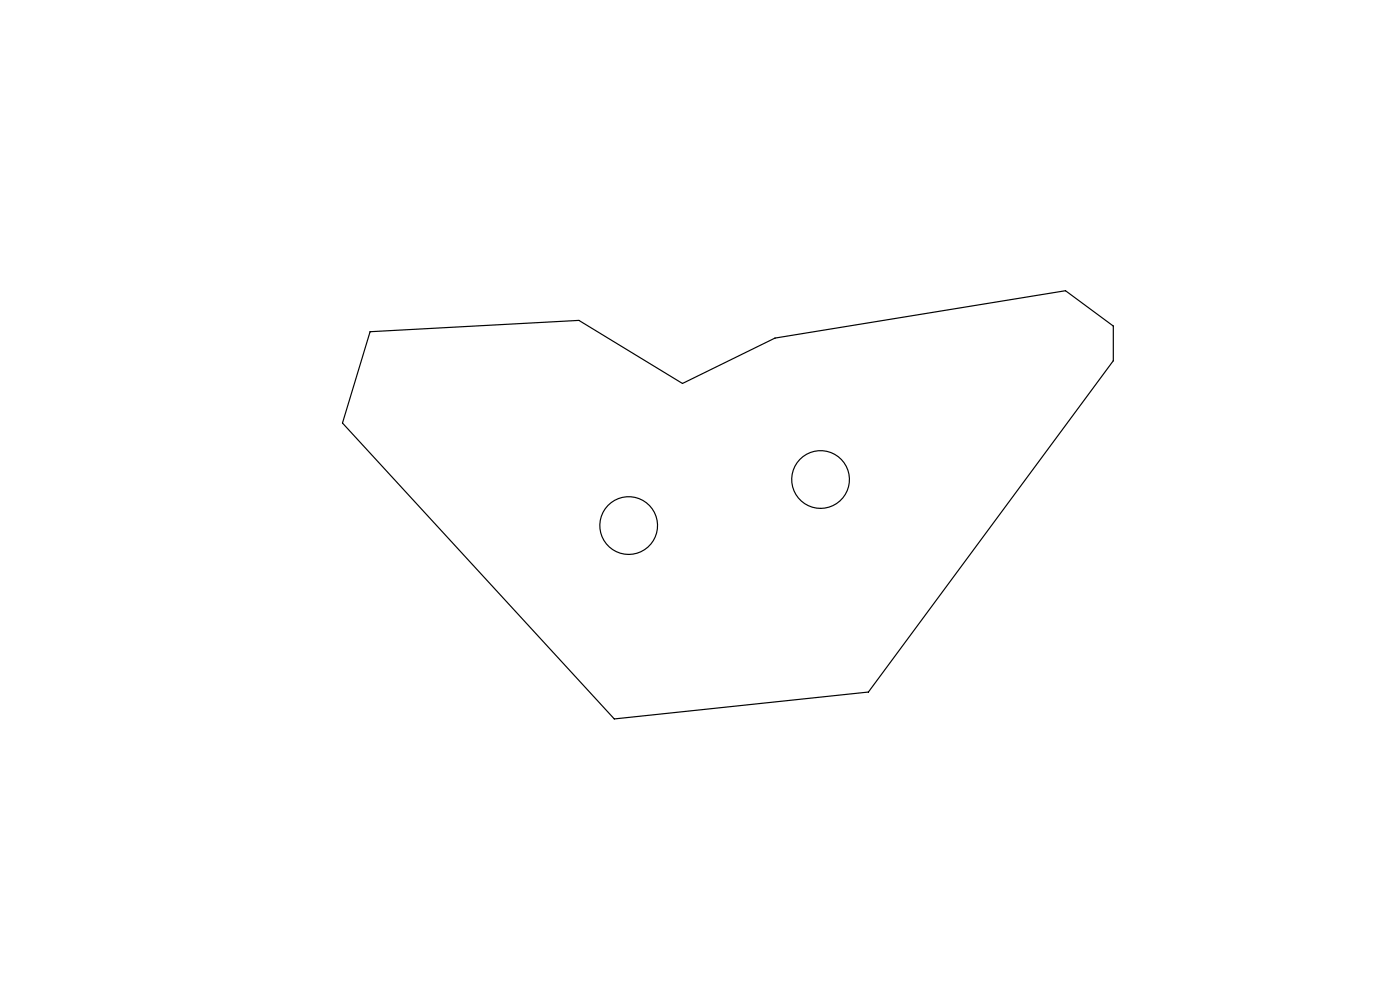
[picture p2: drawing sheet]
<svg xmlns="http://www.w3.org/2000/svg" width="297mm" height="210mm" viewBox="0 0 297 210" stroke-linecap="round" stroke-linejoin="round" font-family="sans-serif">
<g fill="none" stroke="#000" stroke-width=".25">
<path d="M78.5 70.4l44.3-2.4 22 13.3 19.6-9.6 61.6-10 10.2 7.5v7.3l-52 70.3-53.9 5.7-57.6-62.8z"/>
<circle cx="133.4" cy="111.5" r="6.1"/>
<circle cx="174.1" cy="101.7" r="6.1"/>
</g>
</svg>
